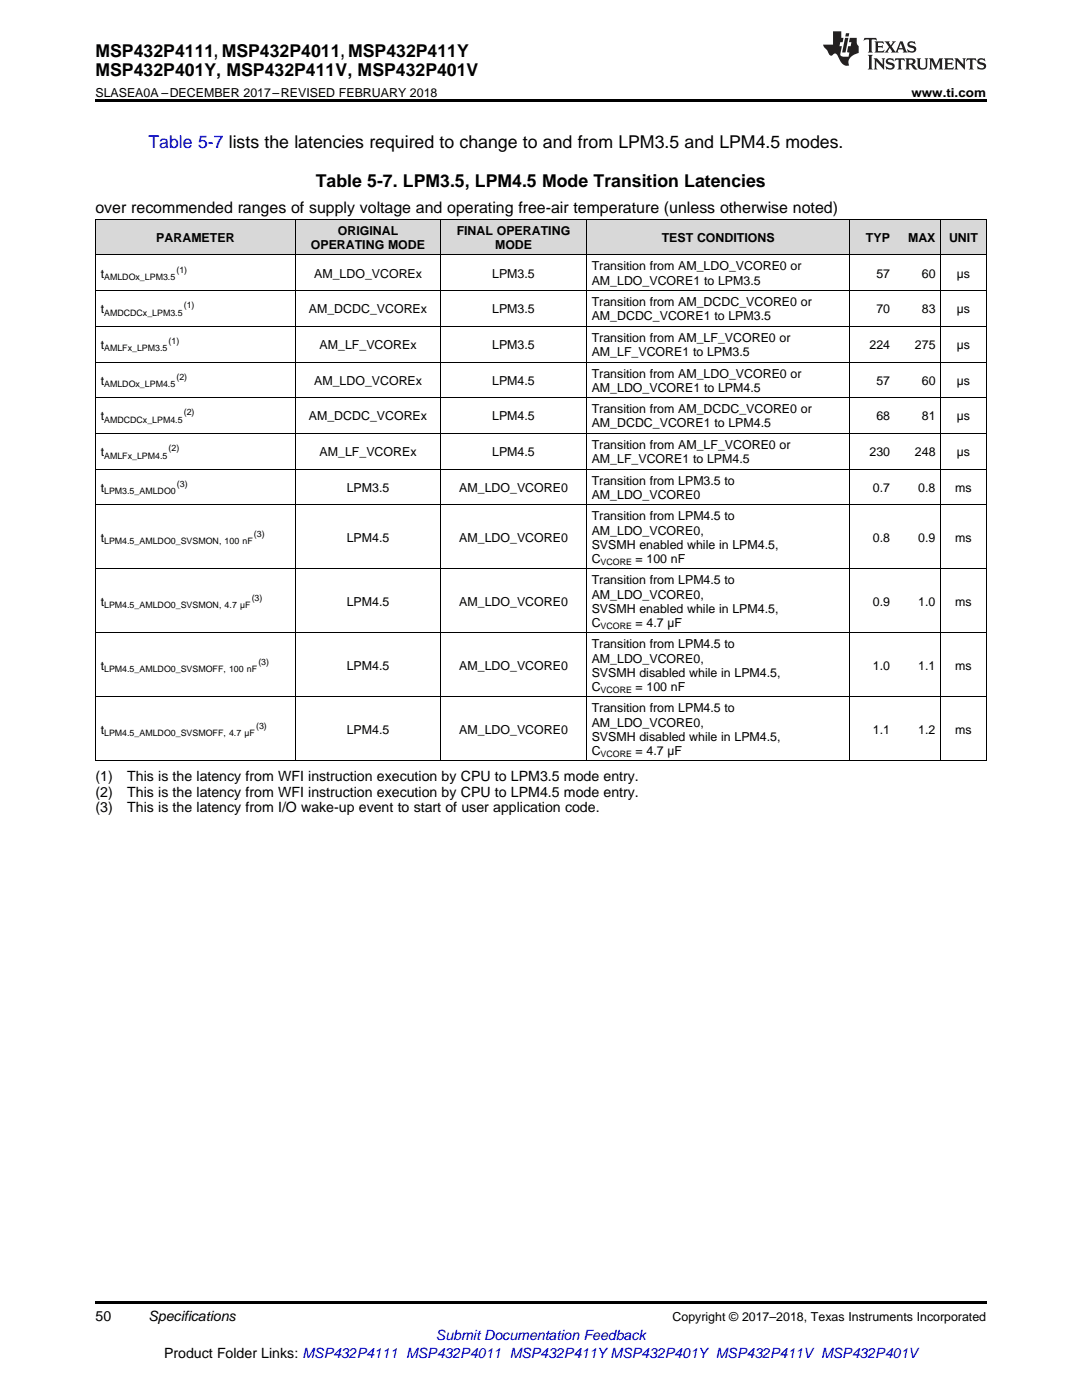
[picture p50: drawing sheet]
<svg xmlns="http://www.w3.org/2000/svg" width="216mm" height="279mm" viewBox="0 0 216 279" stroke-linecap="round" stroke-linejoin="round" font-family="sans-serif">
<defs><g id="words">
<g font-size="3.5">
<text x="19" y="11.3">MSP432P4111, MSP432P4011, MSP432P411Y</text>
<text x="19" y="15.2">MSP432P401Y, MSP432P411V, MSP432P401V</text>
<text x="63" y="37.4">Table 5-7. LPM3.5, LPM4.5 Mode Transition Latencies</text>
</g>
<text font-size="3.5" fill="#00f" x="29.6" y="29.6">Table 5-7 lists the latencies required to change to and from LPM3.5 and LPM4.5 modes.</text>
<text font-size="3.2" x="19" y="42.5">over recommended ranges of supply voltage and operating free-air temperature (unless otherwise noted)</text>
<g font-size="2.8">
<text x="19" y="155.8">(1)</text>
<text x="25.4" y="155.8">This is the latency from WFI instruction execution by CPU to LPM3.5 mode entry.</text>
<text x="19" y="159">(2)</text>
<text x="25.4" y="159">This is the latency from WFI instruction execution by CPU to LPM4.5 mode entry.</text>
<text x="19" y="162.1">(3)</text>
<text x="25.4" y="162.1">This is the latency from I/O wake-up event to start of user application code.</text>
<text x="19" y="263.6">50</text>
<text x="29.6" y="263.6">Specifications</text>
<text x="32.7" y="270.9">Product Folder Links: MSP432P4111 MSP432P4011 MSP432P411YMSP432P401Y MSP432P411V MSP432P401V</text>
</g>
<text font-size="2.8" fill="#00f" x="87" y="267.4">Submit Documentation Feedback</text>
<g font-size="2.5">
<text x="19" y="19.3">SLASEA0A –DECEMBER 2017–REVISED FEBRUARY 2018</text>
<text x="181.9" y="19.3">www.ti.com</text>
<text x="67.4" y="46.8">ORIGINAL</text>
<text x="91.1" y="46.8">FINAL OPERATING</text>
<text x="31.2" y="48.3">PARAMETER</text>
<text x="62" y="49.7">OPERATING MODE</text>
<text x="98.8" y="49.7">MODE</text>
<text x="118.1" y="54">Transition from AM_LDO_VCORE0 or</text>
<text x="132" y="48.3">TEST CONDITIONS</text>
<text x="172.8" y="48.3">TYP</text>
<text x="181.2" y="48.3">MAX</text>
<text x="189.4" y="48.3">UNIT</text>
<text x="20.1" y="55.4">t</text>
<text x="62.7" y="55.4">AM_LDO_VCOREx</text>
<text x="98.2" y="55.4">LPM3.5</text>
<text x="118.1" y="56.8">AM_LDO_VCORE1 to LPM3.5</text>
<text x="174.9" y="55.4">57</text>
<text x="183.9" y="55.4">60</text>
<text x="190.9" y="55.4">µs</text>
<text x="20.1" y="62.5">t</text>
<text x="61.6" y="62.5">AM_DCDC_VCOREx</text>
<text x="98.2" y="62.5">LPM3.5</text>
<text x="118.1" y="61.1">Transition from AM_DCDC_VCORE0 or</text>
<text x="118.1" y="63.9">AM_DCDC_VCORE1 to LPM3.5</text>
<text x="174.9" y="62.5">70</text>
<text x="183.9" y="62.5">83</text>
<text x="190.9" y="62.5">µs</text>
<text x="20.1" y="69.6">t</text>
<text x="63.8" y="69.6">AM_LF_VCOREx</text>
<text x="98.2" y="69.6">LPM3.5</text>
<text x="118.1" y="68.2">Transition from AM_LF_VCORE0 or</text>
<text x="118.1" y="71">AM_LF_VCORE1 to LPM3.5</text>
<text x="173.5" y="69.6">224</text>
<text x="182.6" y="69.6">275</text>
<text x="190.9" y="69.6">µs</text>
<text x="20.1" y="76.8">t</text>
<text x="62.7" y="76.8">AM_LDO_VCOREx</text>
<text x="98.2" y="76.8">LPM4.5</text>
<text x="118.1" y="75.4">Transition from AM_LDO_VCORE0 or</text>
<text x="174.9" y="76.8">57</text>
<text x="183.9" y="76.8">60</text>
<text x="190.9" y="76.8">µs</text>
<text x="20.1" y="83.9">t</text>
<text x="61.6" y="83.9">AM_DCDC_VCOREx</text>
<text x="98.2" y="83.9">LPM4.5</text>
<text x="118.1" y="78.2">AM_LDO_VCORE1 to LPM4.5</text>
<text x="118.1" y="82.5">Transition from AM_DCDC_VCORE0 or</text>
<text x="174.9" y="83.9">68</text>
<text x="183.9" y="83.9">81</text>
<text x="190.9" y="83.9">µs</text>
<text x="118.1" y="85.3">AM_DCDC_VCORE1 to LPM4.5</text>
<text x="118.1" y="89.6">Transition from AM_LF_VCORE0 or</text>
<text x="20.1" y="91">t</text>
<text x="63.8" y="91">AM_LF_VCOREx</text>
<text x="98.2" y="91">LPM4.5</text>
<text x="118.1" y="92.4">AM_LF_VCORE1 to LPM4.5</text>
<text x="173.5" y="91">230</text>
<text x="182.6" y="91">248</text>
<text x="190.9" y="91">µs</text>
<text x="20.1" y="98.1">t</text>
<text x="69.2" y="98.1">LPM3.5</text>
<text x="91.7" y="98.1">AM_LDO_VCORE0</text>
<text x="118.1" y="96.7">Transition from LPM3.5 to</text>
<text x="118.1" y="99.6">AM_LDO_VCORE0</text>
<text x="174.2" y="98.1">0.7</text>
<text x="183.2" y="98.1">0.8</text>
<text x="190.6" y="98.1">ms</text>
<text x="118.1" y="103.9">Transition from LPM4.5 to</text>
<text x="118.1" y="106.7">AM_LDO_VCORE0,</text>
<text x="20.1" y="108.1">t</text>
<text x="69.2" y="108.1">LPM4.5</text>
<text x="91.7" y="108.1">AM_LDO_VCORE0</text>
<text x="118.1" y="109.5">SVSMH enabled while in LPM4.5,</text>
<text x="118.1" y="112.3">C</text>
<text x="126.8" y="112.3">= 100 nF</text>
<text x="174.2" y="108.1">0.8</text>
<text x="183.2" y="108.1">0.9</text>
<text x="190.6" y="108.1">ms</text>
<text x="118.1" y="116.6">Transition from LPM4.5 to</text>
<text x="118.1" y="119.5">AM_LDO_VCORE0,</text>
<text x="20.1" y="120.9">t</text>
<text x="69.2" y="120.9">LPM4.5</text>
<text x="91.7" y="120.9">AM_LDO_VCORE0</text>
<text x="118.1" y="122.3">SVSMH enabled while in LPM4.5,</text>
<text x="118.1" y="125.1">C</text>
<text x="126.8" y="125.1">= 4.7 µF</text>
<text x="174.2" y="120.9">0.9</text>
<text x="183.2" y="120.9">1.0</text>
<text x="190.6" y="120.9">ms</text>
<text x="118.1" y="129.4">Transition from LPM4.5 to</text>
<text x="20.1" y="133.6">t</text>
<text x="69.2" y="133.6">LPM4.5</text>
<text x="91.7" y="133.6">AM_LDO_VCORE0</text>
<text x="118.1" y="132.2">AM_LDO_VCORE0,</text>
<text x="118.1" y="135">SVSMH disabled while in LPM4.5,</text>
<text x="118.1" y="137.9">C</text>
<text x="126.8" y="137.9">= 100 nF</text>
<text x="174.2" y="133.6">1.0</text>
<text x="183.2" y="133.6">1.1</text>
<text x="190.6" y="133.6">ms</text>
<text x="118.1" y="142.2">Transition from LPM4.5 to</text>
<text x="20.1" y="146.4">t</text>
<text x="69.2" y="146.4">LPM4.5</text>
<text x="91.7" y="146.4">AM_LDO_VCORE0</text>
<text x="118.1" y="145">AM_LDO_VCORE0,</text>
<text x="118.1" y="147.8">SVSMH disabled while in LPM4.5,</text>
<text x="174.2" y="146.4">1.1</text>
<text x="183.2" y="146.4">1.2</text>
<text x="190.6" y="146.4">ms</text>
<text x="118.1" y="150.6">C</text>
<text x="126.8" y="150.6">= 4.7 µF</text>
<text x="134.2" y="263.6">Copyright © 2017–2018, Texas Instruments Incorporated</text>
</g>
<g font-size="1.8">
<text x="20.8" y="55.9">AMLDOx_LPM3.5</text>
<text x="35.2" y="54.4">(1)</text>
<text x="20.8" y="63">AMDCDCx_LPM3.5</text>
<text x="36.7" y="61.5">(1)</text>
<text x="20.8" y="70.1">AMLFx_LPM3.5</text>
<text x="33.6" y="68.7">(1)</text>
<text x="20.8" y="77.3">AMLDOx_LPM4.5</text>
<text x="35.2" y="75.8">(2)</text>
<text x="36.7" y="82.9">(2)</text>
<text x="20.8" y="84.4">AMDCDCx_LPM4.5</text>
<text x="20.8" y="91.5">AMLFx_LPM4.5</text>
<text x="33.6" y="90">(2)</text>
<text x="20.8" y="98.6">LPM3.5_AMLDO0</text>
<text x="35.3" y="97.2">(3)</text>
<text x="50.7" y="107.1">(3)</text>
<text x="20.8" y="108.6">LPM4.5_AMLDO0_SVSMON, 100 nF</text>
<text x="119.8" y="112.8">VCORE</text>
<text x="50.2" y="119.9">(3)</text>
<text x="20.8" y="121.4">LPM4.5_AMLDO0_SVSMON, 4.7 µF</text>
<text x="119.8" y="125.6">VCORE</text>
<text x="20.8" y="134.1">LPM4.5_AMLDO0_SVSMOFF, 100 nF</text>
<text x="51.6" y="132.6">(3)</text>
<text x="119.8" y="138.4">VCORE</text>
<text x="20.8" y="146.9">LPM4.5_AMLDO0_SVSMOFF, 4.7 µF</text>
<text x="51.1" y="145.4">(3)</text>
<text x="119.8" y="151.1">VCORE</text>
</g>
</g></defs>
<g fill="#d8d8d8">
<path d="M19 43.8h39.9v7.1h-39.9z"/>
<path d="M58.9 43.8h29.1v7.1h-29.1z"/>
<path d="M88 43.8h29v7.1h-29z"/>
<path d="M117 43.8h52.6v7.1h-52.6z"/>
<path d="M169.6 43.8h9.1v7.1h-9.1z"/>
<path d="M178.7 43.8h9v7.1h-9z"/>
<path d="M187.7 43.8h9.1v7.1h-9.1z"/>
</g>
<path d="M19 19.9h177.8v.5h-177.8zM19 259.7h177.8v.5h-177.8z" fill="#000"/>
<g fill="none" stroke="#000" stroke-width=".2">
<path d="M19 58h177.8M19 50.9h177.8M19 43.8h177.8M19.1 43.8v108.1M58.9 43.8v108.1M87.9 43.8v108.1M117 43.8v108.1M169.6 43.8v108.1M187.7 43.8v108.1M196.8 43.8v108.1M19 79.4h177.8M19 72.3h177.8"/>
<path d="M19 65.1h177.8M19 93.6h177.8M19 86.5h177.8M19 113.5h177.8M19 100.8h177.8M19 139.1h177.8M19 126.3h177.8M19 151.9h177.8"/>
</g>
<g fill="#231f20">
<path d="M172.5 7.6l-.1 .5 .4-.2h.6v.1v2.1l-.2 .4h.9l-.2-.4v-2.1l.1-.1h.5l.5 .2-.2-.5zM174.5 8.3l.2 .3v1.5l-.2 .4h1.8l.2-.6a1.04 1.04 0 0 1-1.3 .2v-.7h.6l.3 .2v-.6l-.3 .2h-.6v-.6l.8-.1 .4 .3-.2-.5zM176.5 8.3l.9 1.1-.9 1.1h.8l-.2-.2 .4-.7 .5 .7-.2 .2h1.5l-.2-.2 .2-.4h.9l.1 .4-.2 .2h1l-.3-.3-.7-1.9h-.5l-.9 2-.8-1 .9-1h-.8l.1 .3-.4 .5-.3-.6 .1-.2zM179.7 8.6l.4 1h-.7zM181.3 8.4a.63 .63 0 0 0-.2 .7 .63 .63 0 0 0 .6 .4l.6 .2 .1 .2a.75 .75 0 0 1-.7 .4 .75 .75 0 0 1-.6-.5l.1 .7 .1-.1a1.11 1.11 0 0 0 1.5-.6 1.13 1.13 0 0 0-1.2-.8l-.1-.4a1.04 1.04 0 0 1 1.2 .2l-.2-.5-.2 .1-.4-.2zM173.2 10.9l.2 .4v2.2l-.2 .4h1l-.3-.4v-2.2l.3-.4zM174.3 11.6l.3 .4v1.5l-.3 .4h.8l-.2-.4v-1.3l1.5 1.7v-1.9l.2-.4h-.7l.2 .4v.9l-1.1-1.3zM177 11.8a.62 .62 0 0 0-.2 .7 .62 .62 0 0 0 .6 .4l.6 .1 .1 .3a.76 .76 0 0 1-.7 .3 .76 .76 0 0 1-.7-.4l.2 .7 .1-.1a1.11 1.11 0 0 0 1.5-.6 1.13 1.13 0 0 0-1.2-.8l-.1-.4a1.04 1.04 0 0 1 1.2 .2l-.2-.6-.2 .1-.5-.1zM178.7 11.6l-.2 .6a.61 .61 0 0 1 .8-.3v1.6l-.2 .4h.9l-.2-.4v-1.6a.63 .63 0 0 1 .7 .3l-.1-.6zM180.6 11.6l.3 .4v1.5l-.3 .4h1l-.2-.2-.1-.8 .6 .2a.76 .76 0 0 0 1.2 .7l-1-1a.58 .58 0 0 0 .6-.5 .58 .58 0 0 0-.5-.6zM181.4 11.9h.1a.45 .45 0 0 1 .5 .1 .45 .45 0 0 1 .1 .5l-.8 .2zM182.9 11.6l.2 .2a2.17 2.17 0 0 0 .3 1.9 .99 .99 0 0 0 1.6-.6v-1.1l.2-.4h-.7l.2 .2a1.92 1.92 0 0 1-.2 1.8 .6 .6 0 0 1-.9-.5v-1.1l.2-.4zM185.4 11.6l.2 .4v1.5l-.2 .4h.7l-.2-.4v-1.4l.8 1.8 .8-1.8v1.4l-.2 .4h.9l-.2-.4v-1.5l.2-.4h-.8l-.6 1.5-.6-1.5zM188.4 11.6l.2 .4v1.5l-.2 .4h1.8l.1-.6a1.04 1.04 0 0 1-1.2 .1v-.6h.5l.4 .2v-.6l-.4 .2h-.5v-.7h.8l.3 .3-.1-.6zM190.5 11.6l.2 .4v1.5l-.2 .4h.7l-.2-.4v-1.3l1.5 1.7v-1.9l.2-.4h-.7l.2 .4v.9l-1.1-1.3zM192.9 11.6l-.1 .6a.61 .61 0 0 1 .7-.3l.1 1.6-.3 .4h1l-.3-.4 .1-1.6a.63 .63 0 0 1 .7 .3l-.1-.6zM195.2 11.8a.62 .62 0 0 0-.2 .7 .62 .62 0 0 0 .6 .4l.6 .1 .1 .3a.76 .76 0 0 1-.7 .3 .76 .76 0 0 1-.6-.4l.1 .7 .1-.1a1.11 1.11 0 0 0 1.6-.6 1.13 1.13 0 0 0-1.3-.8l-.1-.4a1.04 1.04 0 0 1 1.2 .2l-.1-.6-.2 .1-.5-.1z"/>
<path d="M166.2 6.3v2.6h-1.9v.4l.8 .9a.91 .91 0 0 0 1 .8 .56 .56 0 0 1 .5-.3 .56 .56 0 0 1 .5 .3l.4 .8a1.53 1.53 0 0 0 1.9 1.2 1.54 1.54 0 0 1 1-2.1l.9-.3v-1.4a1.52 1.52 0 0 1-.4-1.6h-1.3l-.2 .8h.5l-.2 .8h-.5l-.1 1v.2l.4 .1-.2 .8a1.93 1.93 0 0 1-1.6-.3l.3-1.8h-.5l.2-.8h.4l.2-.8h-.4v-1.3zM168.6 7.6l-.6 2.9h.7l.6-2.9zM168.8 6.6l-.1 .7h.6l.2-.7z"/>
</g>
<use href="#words"/>
</svg>
